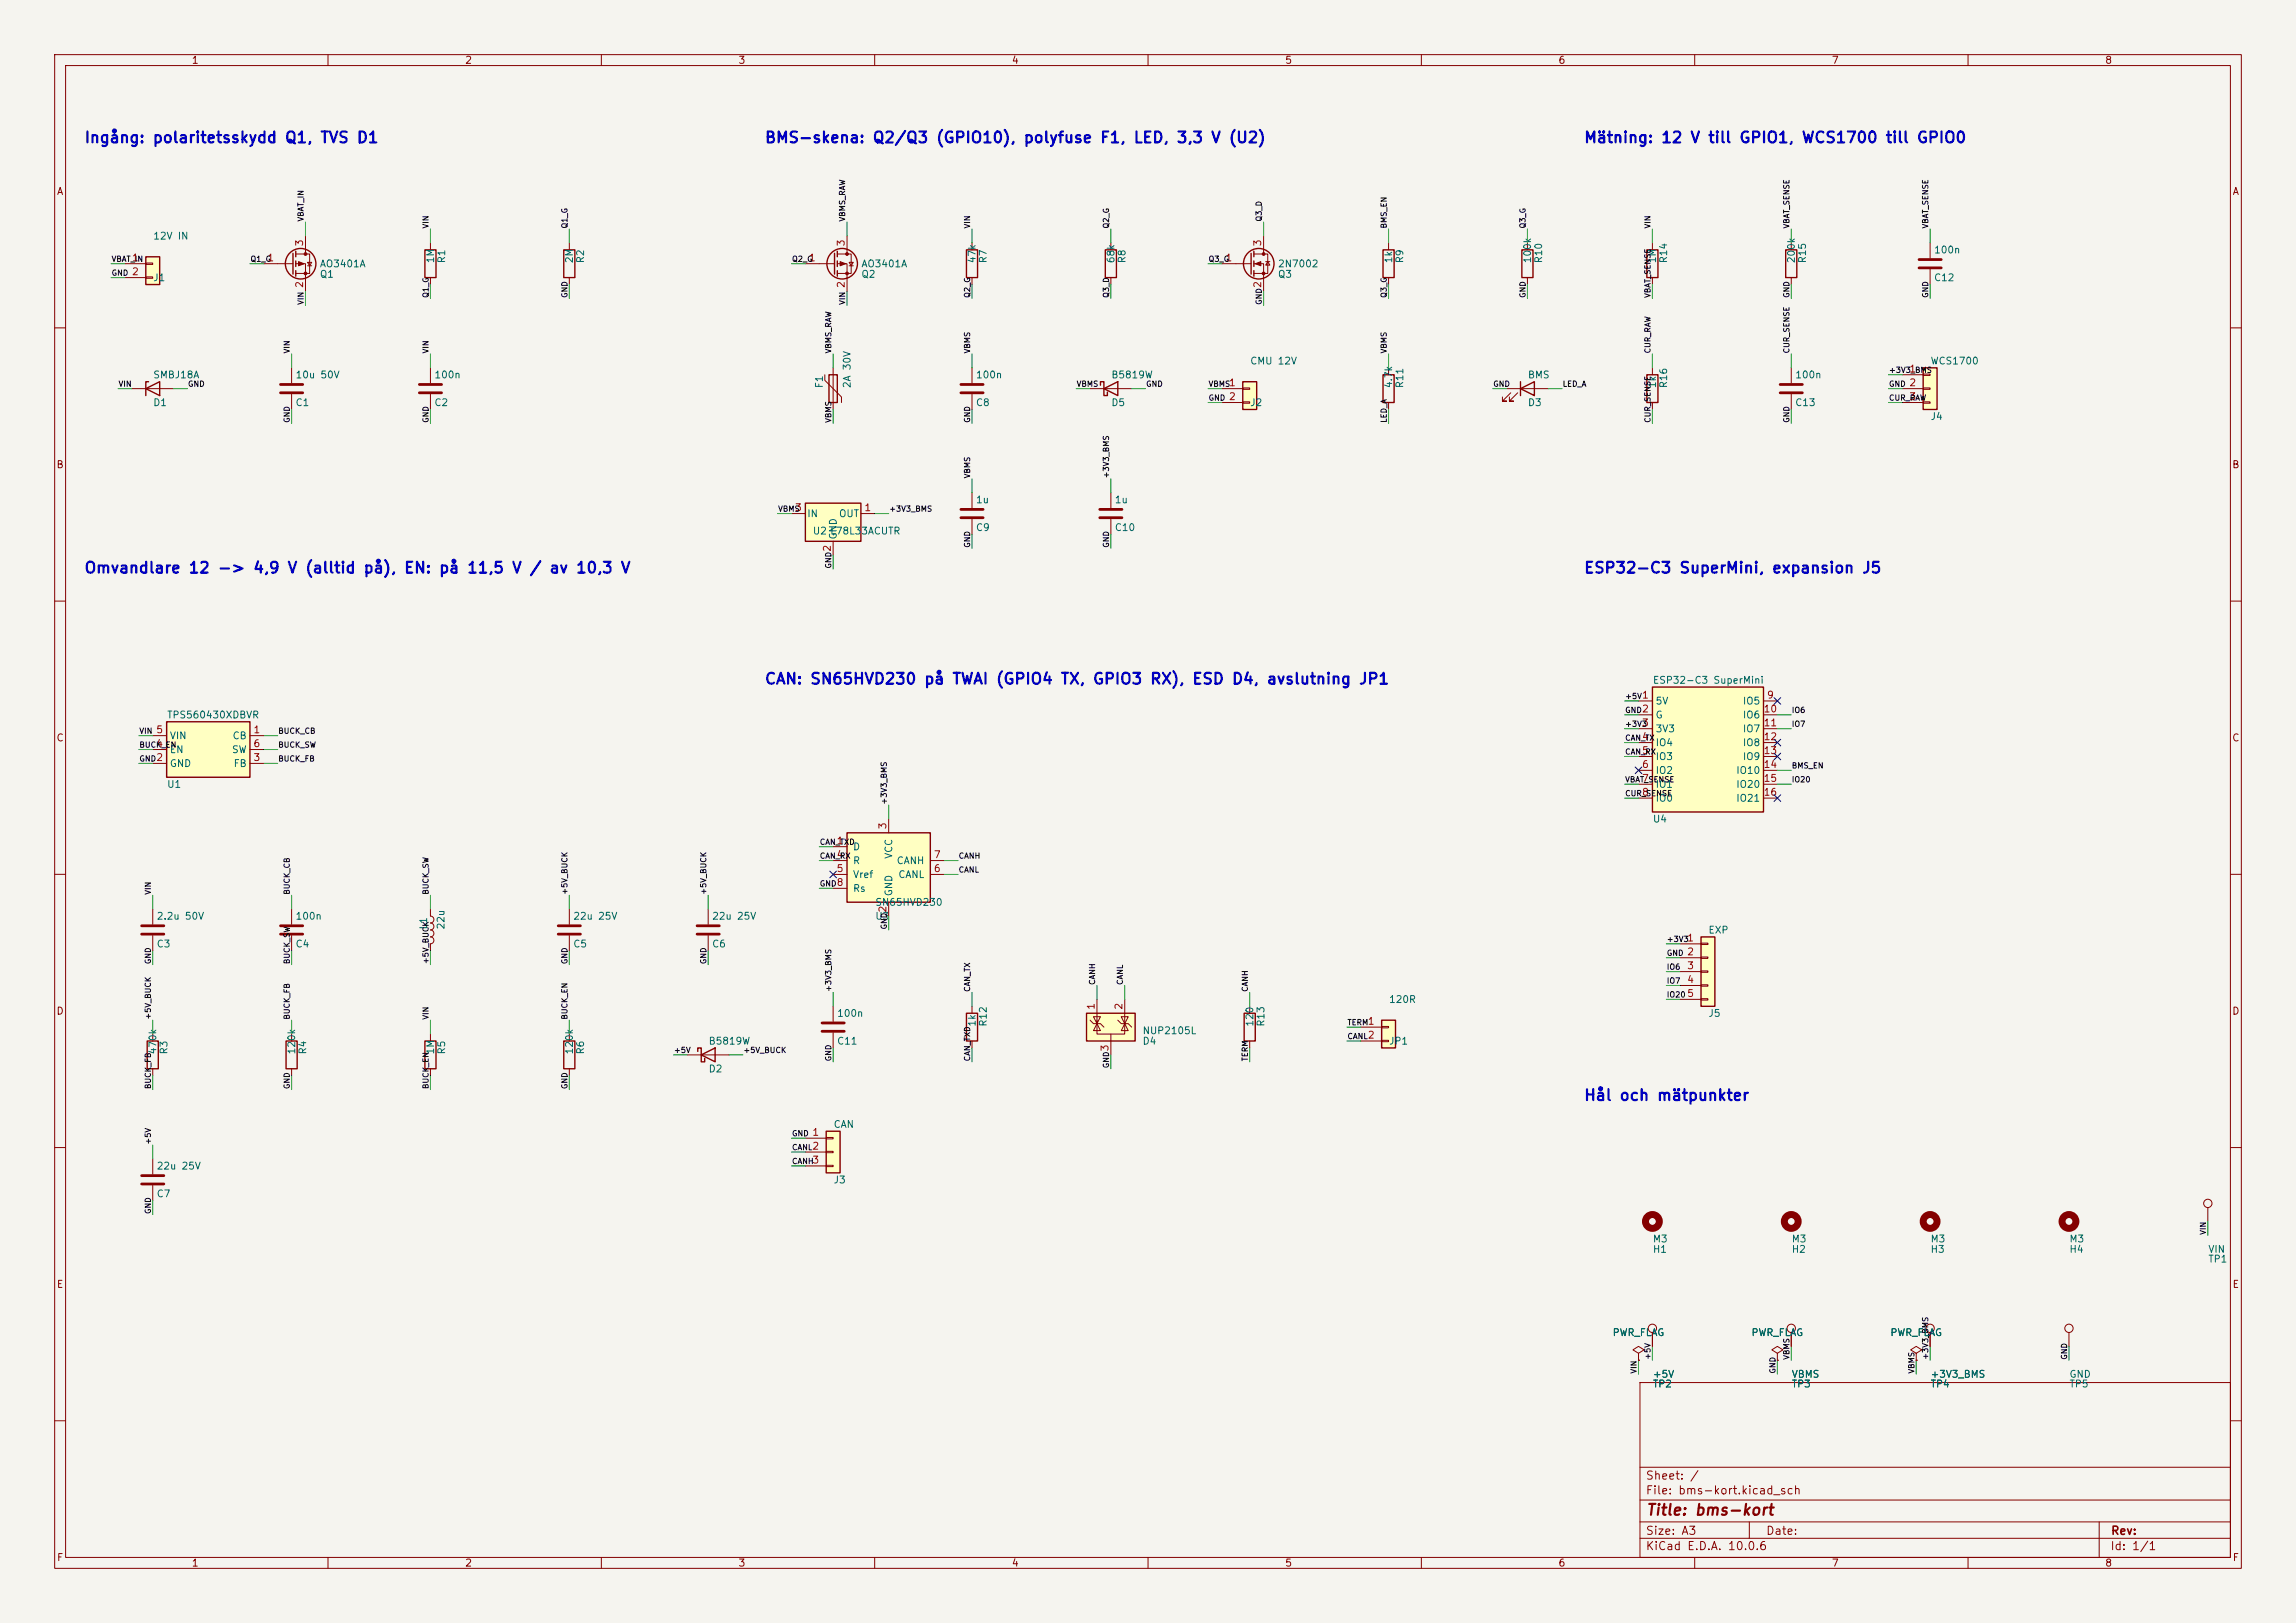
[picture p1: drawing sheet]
<svg xmlns="http://www.w3.org/2000/svg" width="420mm" height="297mm" viewBox="0 0 420 297" stroke-linecap="round" stroke-linejoin="round" font-family="sans-serif">
<defs><g id="words">
<g font-size="2" fill="#0000c2">
<text x="15.3" y="26.7">Ingång: polaritetsskydd Q1, TVS D1</text>
<text x="139.8" y="26.7">BMS-skena: Q2/Q3 (GPIO10), polyfuse F1, LED, 3,3 V (U2)</text>
<text x="289.6" y="26.7">Mätning: 12 V till GPIO1, WCS1700 till GPIO0</text>
<text x="15.3" y="105.4">Omvandlare 12 -&gt; 4,9 V (alltid på), EN: på 11,5 V / av 10,3 V</text>
<text x="289.6" y="105.4">ESP32-C3 SuperMini, expansion J5</text>
<text x="139.8" y="125.7">CAN: SN65HVD230 på TWAI (GPIO4 TX, GPIO3 RX), ESD D4, avslutning JP1</text>
<text x="289.6" y="201.9">Hål och mätpunkter</text>
</g>
<text font-size="2" fill="#840000" x="301" y="277.8">Title: bms-kort</text>
<g font-size="1.5" fill="#840000">
<text x="300.9" y="273.8">File: bms-kort.kicad_sch</text>
<text x="300.9" y="271.1">Sheet: /</text>
<text x="300.9" y="281.2">Size: A3</text>
<text x="322.9" y="281.2">Date:</text>
<text x="386" y="281.2">Rev:</text>
<text x="300.9" y="284">KiCad E.D.A. 10.0.6</text>
<text x="385.9" y="284">Id: 1/1</text>
</g>
<g font-size="1.3" fill="#840000">
<text x="35" y="12">1</text>
<text x="85" y="12">2</text>
<text x="135" y="12">3</text>
<text x="185" y="12">4</text>
<text x="235" y="12">5</text>
<text x="285" y="12">6</text>
<text x="335" y="12">7</text>
<text x="385" y="12">8</text>
<text x="10.3" y="36">A</text>
<text x="408.3" y="36">A</text>
<text x="10.2" y="86">B</text>
<text x="408.2" y="86">B</text>
<text x="10.2" y="136">C</text>
<text x="408.2" y="136">C</text>
<text x="10.2" y="186">D</text>
<text x="408.2" y="186">D</text>
<text x="10.3" y="236">E</text>
<text x="408.3" y="236">E</text>
<text x="10.3" y="286">F</text>
<text x="35" y="287">1</text>
<text x="85" y="287">2</text>
<text x="135" y="287">3</text>
<text x="185" y="287">4</text>
<text x="235" y="287">5</text>
<text x="285" y="287">6</text>
<text x="335" y="287">7</text>
<text x="385" y="287">8</text>
<text x="408.3" y="286">F</text>
</g>
<g font-size="1.3" fill="#006464">
<text x="27.9" y="44.1">12V IN</text>
<text x="353.7" y="46.7">100n</text>
<text x="27.9" y="51.8">J1</text>
<text x="58.4" y="51.1">Q1</text>
<text x="58.4" y="49.2">AO3401A</text>
<text x="79.7" y="48.3" transform="rotate(-90 79.7 48.3)">1M</text>
<text x="81.7" y="48.3" transform="rotate(-90 81.7 48.3)">R1</text>
<text x="105.1" y="48.3" transform="rotate(-90 105.1 48.3)">2M</text>
<text x="107.1" y="48.3" transform="rotate(-90 107.1 48.3)">R2</text>
<text x="157.5" y="51.1">Q2</text>
<text x="157.5" y="49.2">AO3401A</text>
<text x="178.8" y="48.3" transform="rotate(-90 178.8 48.3)">47k</text>
<text x="180.8" y="48.3" transform="rotate(-90 180.8 48.3)">R7</text>
<text x="204.2" y="48.3" transform="rotate(-90 204.2 48.3)">68k</text>
<text x="206.2" y="48.3" transform="rotate(-90 206.2 48.3)">R8</text>
<text x="233.7" y="51.1">Q3</text>
<text x="233.7" y="49.2">2N7002</text>
<text x="255" y="48.3" transform="rotate(-90 255 48.3)">1k</text>
<text x="257" y="48.3" transform="rotate(-90 257 48.3)">R9</text>
<text x="280.4" y="48.3" transform="rotate(-90 280.4 48.3)">100k</text>
<text x="282.4" y="48.3" transform="rotate(-90 282.4 48.3)">R10</text>
<text x="303.2" y="48.3" transform="rotate(-90 303.2 48.3)">1M</text>
<text x="305.3" y="48.3" transform="rotate(-90 305.3 48.3)">R14</text>
<text x="328.6" y="48.3" transform="rotate(-90 328.6 48.3)">200k</text>
<text x="330.7" y="48.3" transform="rotate(-90 330.7 48.3)">R15</text>
<text x="353.7" y="51.8">C12</text>
<text x="27.9" y="69.5">SMBJ18A</text>
<text x="54" y="69.5">10u 50V</text>
<text x="79.4" y="69.5">100n</text>
<text x="150.8" y="71.1" transform="rotate(-90 150.8 71.1)">F1</text>
<text x="155.9" y="71.1" transform="rotate(-90 155.9 71.1)">2A 30V</text>
<text x="178.4" y="69.5">100n</text>
<text x="203.2" y="69.5">B5819W</text>
<text x="228.6" y="67">CMU 12V</text>
<text x="255" y="71.1" transform="rotate(-90 255 71.1)">4.7k</text>
<text x="257" y="71.1" transform="rotate(-90 257 71.1)">R11</text>
<text x="279.4" y="69.5">BMS</text>
<text x="303.2" y="71.1" transform="rotate(-90 303.2 71.1)">1k</text>
<text x="305.3" y="71.1" transform="rotate(-90 305.3 71.1)">R16</text>
<text x="328.3" y="69.5">100n</text>
<text x="353" y="67">WCS1700</text>
<text x="27.9" y="74.6">D1</text>
<text x="54" y="74.6">C1</text>
<text x="79.4" y="74.6">C2</text>
<text x="178.4" y="74.6">C8</text>
<text x="203.2" y="74.6">D5</text>
<text x="228.6" y="74.6">J2</text>
<text x="279.4" y="74.6">D3</text>
<text x="328.3" y="74.6">C13</text>
<text x="353" y="77.2">J4</text>
<text x="147.5" y="94.9">IN</text>
<text x="153.4" y="94.9">OUT</text>
<text x="178.4" y="92.4">1u</text>
<text x="203.8" y="92.4">1u</text>
<text x="148.6" y="98.1">U2 L78L33ACUTR</text>
<text x="153.4" y="98.8" transform="rotate(-90 153.4 98.8)">GND</text>
<text x="178.4" y="97.5">C9</text>
<text x="203.8" y="97.5">C10</text>
<text x="302.2" y="125.4">ESP32-C3 SuperMini</text>
<text x="30.5" y="131.8">TPS560430XDBVR</text>
<text x="302.7" y="129.2">5V</text>
<text x="302.7" y="131.8">G</text>
<text x="318.7" y="129.2">IO5</text>
<text x="318.7" y="131.8">IO6</text>
<text x="31" y="135.6">VIN</text>
<text x="42.4" y="135.6">CB</text>
<text x="302.7" y="134.3">3V3</text>
<text x="302.7" y="136.9">IO4</text>
<text x="318.7" y="134.3">IO7</text>
<text x="318.7" y="136.9">IO8</text>
<text x="31" y="140.7">GND</text>
<text x="31" y="138.1">EN</text>
<text x="42.3" y="138.1">SW</text>
<text x="42.6" y="140.7">FB</text>
<text x="302.7" y="139.4">IO3</text>
<text x="302.7" y="141.9">IO2</text>
<text x="317.5" y="141.9">IO10</text>
<text x="318.7" y="139.4">IO9</text>
<text x="30.5" y="144.5">U1</text>
<text x="302.7" y="144.5">IO1</text>
<text x="302.7" y="147">IO0</text>
<text x="317.5" y="144.5">IO20</text>
<text x="317.5" y="147">IO21</text>
<text x="155.9" y="155.9">D</text>
<text x="302.2" y="150.8">U4</text>
<text x="155.9" y="158.4">R</text>
<text x="155.9" y="161">Vref</text>
<text x="163.5" y="157.3" transform="rotate(-90 163.5 157.3)">VCC</text>
<text x="163.9" y="158.4">CANH</text>
<text x="164.2" y="161">CANL</text>
<text x="155.9" y="163.5">Rs</text>
<text x="160" y="166.1">SN65HVD230</text>
<text x="163.5" y="164.1" transform="rotate(-90 163.5 164.1)">GND</text>
<text x="28.6" y="173.7">C3</text>
<text x="28.6" y="168.6">2.2u 50V</text>
<text x="54" y="173.7">C4</text>
<text x="54" y="168.6">100n</text>
<text x="78.4" y="170.2" transform="rotate(-90 78.4 170.2)">L1</text>
<text x="81.6" y="170.2" transform="rotate(-90 81.6 170.2)">22u</text>
<text x="104.8" y="173.7">C5</text>
<text x="104.8" y="168.6">22u 25V</text>
<text x="130.2" y="173.7">C6</text>
<text x="130.2" y="168.6">22u 25V</text>
<text x="160" y="168.6">U3</text>
<text x="312.4" y="171.1">EXP</text>
<text x="254" y="183.8">120R</text>
<text x="129.5" y="191.5">B5819W</text>
<text x="153" y="191.5">C11</text>
<text x="153" y="186.4">100n</text>
<text x="178.8" y="188" transform="rotate(-90 178.8 188)">1k</text>
<text x="180.8" y="188" transform="rotate(-90 180.8 188)">R12</text>
<text x="208.9" y="191.5">D4</text>
<text x="208.9" y="189.6">NUP2105L</text>
<text x="229.6" y="188" transform="rotate(-90 229.6 188)">120</text>
<text x="231.6" y="188" transform="rotate(-90 231.6 188)">R13</text>
<text x="254" y="191.5">JP1</text>
<text x="312.4" y="186.4">J5</text>
<text x="28.9" y="193.1" transform="rotate(-90 28.9 193.1)">470k</text>
<text x="30.9" y="193.1" transform="rotate(-90 30.9 193.1)">R3</text>
<text x="54.3" y="193.1" transform="rotate(-90 54.3 193.1)">120k</text>
<text x="56.3" y="193.1" transform="rotate(-90 56.3 193.1)">R4</text>
<text x="79.7" y="193.1" transform="rotate(-90 79.7 193.1)">1M</text>
<text x="81.7" y="193.1" transform="rotate(-90 81.7 193.1)">R5</text>
<text x="105.1" y="193.1" transform="rotate(-90 105.1 193.1)">120k</text>
<text x="107.1" y="193.1" transform="rotate(-90 107.1 193.1)">R6</text>
<text x="129.5" y="196.5">D2</text>
<text x="152.4" y="206.7">CAN</text>
<text x="28.6" y="214.3">22u 25V</text>
<text x="28.6" y="219.4">C7</text>
<text x="152.4" y="216.9">J3</text>
<text x="302.2" y="227.7">M3</text>
<text x="327.6" y="227.7">M3</text>
<text x="353" y="227.7">M3</text>
<text x="378.4" y="227.7">M3</text>
<text x="302.2" y="229.6">H1</text>
<text x="327.6" y="229.6">H2</text>
<text x="353" y="229.6">H3</text>
<text x="378.4" y="229.6">H4</text>
<text x="403.8" y="231.3">TP1</text>
<text x="403.8" y="229.6">VIN</text>
<text x="294.9" y="244.8">PWR_FLAG</text>
<text x="320.3" y="244.8">PWR_FLAG</text>
<text x="345.7" y="244.8">PWR_FLAG</text>
<text x="302.2" y="254.2">TP2</text>
<text x="302.2" y="252.4">+5V</text>
<text x="327.6" y="254.2">TP3</text>
<text x="327.6" y="252.4">VBMS</text>
<text x="353" y="254.2">TP4</text>
<text x="353" y="252.4">+3V3_BMS</text>
<text x="378.4" y="254.2">TP5</text>
<text x="378.4" y="252.4">GND</text>
</g>
<g font-size="1.3" fill="#a90000">
<text x="55.7" y="45.2" transform="rotate(-90 55.7 45.2)">3</text>
<text x="154.8" y="45.2" transform="rotate(-90 154.8 45.2)">3</text>
<text x="231" y="45.2" transform="rotate(-90 231 45.2)">3</text>
<text x="24" y="48.1">1</text>
<text x="24" y="50.7">2</text>
<text x="48.8" y="48.1">1</text>
<text x="55.7" y="52.8" transform="rotate(-90 55.7 52.8)">2</text>
<text x="147.9" y="48.1">1</text>
<text x="154.8" y="52.8" transform="rotate(-90 154.8 52.8)">2</text>
<text x="224.1" y="48.1">1</text>
<text x="231" y="52.8" transform="rotate(-90 231 52.8)">2</text>
<text x="224.7" y="71">1</text>
<text x="349.2" y="68.4">1</text>
<text x="349.2" y="71">2</text>
<text x="224.7" y="73.5">2</text>
<text x="349.2" y="73.5">3</text>
<text x="145.3" y="93.8">3</text>
<text x="158" y="93.8">1</text>
<text x="152.3" y="101.1" transform="rotate(-90 152.3 101.1)">2</text>
<text x="300.3" y="128.1">1</text>
<text x="300.3" y="130.7">2</text>
<text x="322.5" y="130.7">10</text>
<text x="323.1" y="128.1">9</text>
<text x="28.5" y="137">4</text>
<text x="28.5" y="134.5">5</text>
<text x="46.3" y="134.5">1</text>
<text x="46.3" y="137">6</text>
<text x="300.3" y="133.2">3</text>
<text x="300.3" y="135.8">4</text>
<text x="322.5" y="133.2">11</text>
<text x="322.5" y="135.8">12</text>
<text x="28.5" y="139.6">2</text>
<text x="46.3" y="139.6">3</text>
<text x="300.3" y="138.3">5</text>
<text x="300.3" y="140.8">6</text>
<text x="300.3" y="143.4">7</text>
<text x="322.5" y="138.3">13</text>
<text x="322.5" y="140.8">14</text>
<text x="322.5" y="143.4">15</text>
<text x="300.3" y="145.9">8</text>
<text x="322.5" y="145.9">16</text>
<text x="152.9" y="154.8">1</text>
<text x="162.4" y="151.9" transform="rotate(-90 162.4 151.9)">3</text>
<text x="152.9" y="157.3">4</text>
<text x="152.9" y="159.9">5</text>
<text x="170.7" y="159.9">6</text>
<text x="170.7" y="157.3">7</text>
<text x="152.9" y="162.4">8</text>
<text x="162.4" y="167.1" transform="rotate(-90 162.4 167.1)">2</text>
<text x="308.5" y="172.6">1</text>
<text x="308.5" y="175.1">2</text>
<text x="308.5" y="177.7">3</text>
<text x="200.5" y="184.9" transform="rotate(-90 200.5 184.9)">1</text>
<text x="205.6" y="184.9" transform="rotate(-90 205.6 184.9)">2</text>
<text x="308.5" y="180.2">4</text>
<text x="308.5" y="182.7">5</text>
<text x="250.1" y="187.8">1</text>
<text x="250.1" y="190.4">2</text>
<text x="203.1" y="192.5" transform="rotate(-90 203.1 192.5)">3</text>
<text x="148.5" y="208.1">1</text>
<text x="148.5" y="210.7">2</text>
<text x="148.5" y="213.2">3</text>
</g>
<g font-size="1" fill="#0f0f0f">
<text x="55.8" y="40.6" transform="rotate(-90 55.8 40.6)">VBAT_IN</text>
<text x="78.6" y="41.9" transform="rotate(-90 78.6 41.9)">VIN</text>
<text x="104" y="41.9" transform="rotate(-90 104 41.9)">Q1_G</text>
<text x="154.8" y="40.6" transform="rotate(-90 154.8 40.6)">VBMS_RAW</text>
<text x="177.7" y="41.9" transform="rotate(-90 177.7 41.9)">VIN</text>
<text x="203.1" y="41.9" transform="rotate(-90 203.1 41.9)">Q2_G</text>
<text x="231" y="40.6" transform="rotate(-90 231 40.6)">Q3_D</text>
<text x="253.9" y="41.9" transform="rotate(-90 253.9 41.9)">BMS_EN</text>
<text x="279.3" y="41.9" transform="rotate(-90 279.3 41.9)">Q3_G</text>
<text x="302.2" y="41.9" transform="rotate(-90 302.2 41.9)">VIN</text>
<text x="327.6" y="41.9" transform="rotate(-90 327.6 41.9)">VBAT_SENSE</text>
<text x="353" y="41.9" transform="rotate(-90 353 41.9)">VBAT_SENSE</text>
<text x="20.3" y="50.7">GND</text>
<text x="20.3" y="48.2">VBAT_IN</text>
<text x="45.7" y="48.2">Q1_G</text>
<text x="144.8" y="48.2">Q2_G</text>
<text x="221" y="48.2">Q3_G</text>
<text x="55.8" y="55.9" transform="rotate(-90 55.8 55.9)">VIN</text>
<text x="78.6" y="54.6" transform="rotate(-90 78.6 54.6)">Q1_G</text>
<text x="104" y="54.6" transform="rotate(-90 104 54.6)">GND</text>
<text x="154.8" y="55.9" transform="rotate(-90 154.8 55.9)">VIN</text>
<text x="177.7" y="54.6" transform="rotate(-90 177.7 54.6)">Q2_G</text>
<text x="203.1" y="54.6" transform="rotate(-90 203.1 54.6)">Q3_D</text>
<text x="231" y="55.9" transform="rotate(-90 231 55.9)">GND</text>
<text x="253.9" y="54.6" transform="rotate(-90 253.9 54.6)">Q3_G</text>
<text x="279.3" y="54.6" transform="rotate(-90 279.3 54.6)">GND</text>
<text x="302.2" y="54.6" transform="rotate(-90 302.2 54.6)">VBAT_SENSE</text>
<text x="327.6" y="54.6" transform="rotate(-90 327.6 54.6)">GND</text>
<text x="353" y="54.6" transform="rotate(-90 353 54.6)">GND</text>
<text x="53.2" y="64.8" transform="rotate(-90 53.2 64.8)">VIN</text>
<text x="78.6" y="64.8" transform="rotate(-90 78.6 64.8)">VIN</text>
<text x="152.3" y="64.8" transform="rotate(-90 152.3 64.8)">VBMS_RAW</text>
<text x="177.7" y="64.8" transform="rotate(-90 177.7 64.8)">VBMS</text>
<text x="253.9" y="64.8" transform="rotate(-90 253.9 64.8)">VBMS</text>
<text x="302.2" y="64.8" transform="rotate(-90 302.2 64.8)">CUR_RAW</text>
<text x="327.6" y="64.8" transform="rotate(-90 327.6 64.8)">CUR_SENSE</text>
<text x="21.6" y="71">VIN</text>
<text x="34.3" y="71">GND</text>
<text x="196.9" y="71">VBMS</text>
<text x="209.6" y="71">GND</text>
<text x="221" y="71">VBMS</text>
<text x="273.1" y="71">GND</text>
<text x="285.8" y="71">LED_A</text>
<text x="345.4" y="68.5">+3V3_BMS</text>
<text x="345.4" y="71">GND</text>
<text x="53.2" y="77.5" transform="rotate(-90 53.2 77.5)">GND</text>
<text x="78.6" y="77.5" transform="rotate(-90 78.6 77.5)">GND</text>
<text x="152.3" y="77.5" transform="rotate(-90 152.3 77.5)">VBMS</text>
<text x="177.7" y="77.5" transform="rotate(-90 177.7 77.5)">GND</text>
<text x="221" y="73.6">GND</text>
<text x="253.9" y="77.5" transform="rotate(-90 253.9 77.5)">LED_A</text>
<text x="302.2" y="77.5" transform="rotate(-90 302.2 77.5)">CUR_SENSE</text>
<text x="327.6" y="77.5" transform="rotate(-90 327.6 77.5)">GND</text>
<text x="345.4" y="73.6">CUR_RAW</text>
<text x="177.7" y="87.6" transform="rotate(-90 177.7 87.6)">VBMS</text>
<text x="203.1" y="87.6" transform="rotate(-90 203.1 87.6)">+3V3_BMS</text>
<text x="142.2" y="93.9">VBMS</text>
<text x="162.6" y="93.9">+3V3_BMS</text>
<text x="177.7" y="100.3" transform="rotate(-90 177.7 100.3)">GND</text>
<text x="203.1" y="100.3" transform="rotate(-90 203.1 100.3)">GND</text>
<text x="152.3" y="104.1" transform="rotate(-90 152.3 104.1)">GND</text>
<text x="297.2" y="128.2">+5V</text>
<text x="297.2" y="130.7">GND</text>
<text x="327.7" y="130.7">IO6</text>
<text x="25.4" y="137.1">BUCK_EN</text>
<text x="25.4" y="134.5">VIN</text>
<text x="50.8" y="134.5">BUCK_CB</text>
<text x="50.8" y="137.1">BUCK_SW</text>
<text x="297.2" y="133.2">+3V3</text>
<text x="297.2" y="135.8">CAN_TX</text>
<text x="327.7" y="133.2">IO7</text>
<text x="25.4" y="139.6">GND</text>
<text x="50.8" y="139.6">BUCK_FB</text>
<text x="297.2" y="138.3">CAN_RX</text>
<text x="297.2" y="143.4">VBAT_SENSE</text>
<text x="327.7" y="140.9">BMS_EN</text>
<text x="327.7" y="143.4">IO20</text>
<text x="162.5" y="147.3" transform="rotate(-90 162.5 147.3)">+3V3_BMS</text>
<text x="297.2" y="145.9">CUR_SENSE</text>
<text x="149.9" y="154.8">CAN_TXD</text>
<text x="149.9" y="157.4">CAN_RX</text>
<text x="175.3" y="159.9">CANL</text>
<text x="175.3" y="157.4">CANH</text>
<text x="27.8" y="163.8" transform="rotate(-90 27.8 163.8)">VIN</text>
<text x="53.2" y="163.8" transform="rotate(-90 53.2 163.8)">BUCK_CB</text>
<text x="78.6" y="163.8" transform="rotate(-90 78.6 163.8)">BUCK_SW</text>
<text x="104" y="163.8" transform="rotate(-90 104 163.8)">+5V_BUCK</text>
<text x="129.4" y="163.8" transform="rotate(-90 129.4 163.8)">+5V_BUCK</text>
<text x="149.9" y="162.5">GND</text>
<text x="162.5" y="170.2" transform="rotate(-90 162.5 170.2)">GND</text>
<text x="304.8" y="172.6">+3V3</text>
<text x="27.8" y="176.5" transform="rotate(-90 27.8 176.5)">GND</text>
<text x="53.2" y="176.5" transform="rotate(-90 53.2 176.5)">BUCK_SW</text>
<text x="78.6" y="176.5" transform="rotate(-90 78.6 176.5)">+5V_BUCK</text>
<text x="104" y="176.5" transform="rotate(-90 104 176.5)">GND</text>
<text x="129.4" y="176.5" transform="rotate(-90 129.4 176.5)">GND</text>
<text x="304.8" y="175.2">GND</text>
<text x="304.8" y="177.7">IO6</text>
<text x="152.3" y="181.6" transform="rotate(-90 152.3 181.6)">+3V3_BMS</text>
<text x="177.7" y="181.6" transform="rotate(-90 177.7 181.6)">CAN_TX</text>
<text x="200.6" y="180.3" transform="rotate(-90 200.6 180.3)">CANH</text>
<text x="205.6" y="180.3" transform="rotate(-90 205.6 180.3)">CANL</text>
<text x="228.5" y="181.6" transform="rotate(-90 228.5 181.6)">CANH</text>
<text x="304.8" y="182.8">IO20</text>
<text x="304.8" y="180.2">IO7</text>
<text x="27.8" y="186.7" transform="rotate(-90 27.8 186.7)">+5V_BUCK</text>
<text x="53.2" y="186.7" transform="rotate(-90 53.2 186.7)">BUCK_FB</text>
<text x="78.6" y="186.7" transform="rotate(-90 78.6 186.7)">VIN</text>
<text x="104" y="186.7" transform="rotate(-90 104 186.7)">BUCK_EN</text>
<text x="246.4" y="187.9">TERM</text>
<text x="246.4" y="190.4">CANL</text>
<text x="123.2" y="192.9">+5V</text>
<text x="135.9" y="192.9">+5V_BUCK</text>
<text x="152.3" y="194.3" transform="rotate(-90 152.3 194.3)">GND</text>
<text x="177.7" y="194.3" transform="rotate(-90 177.7 194.3)">CAN_TXD</text>
<text x="203.1" y="195.6" transform="rotate(-90 203.1 195.6)">GND</text>
<text x="228.5" y="194.3" transform="rotate(-90 228.5 194.3)">TERM</text>
<text x="27.8" y="199.4" transform="rotate(-90 27.8 199.4)">BUCK_FB</text>
<text x="53.2" y="199.4" transform="rotate(-90 53.2 199.4)">GND</text>
<text x="78.6" y="199.4" transform="rotate(-90 78.6 199.4)">BUCK_EN</text>
<text x="104" y="199.4" transform="rotate(-90 104 199.4)">GND</text>
<text x="27.8" y="209.5" transform="rotate(-90 27.8 209.5)">+5V</text>
<text x="144.8" y="208.2">GND</text>
<text x="144.8" y="213.3">CANH</text>
<text x="144.8" y="210.7">CANL</text>
<text x="27.8" y="222.2" transform="rotate(-90 27.8 222.2)">GND</text>
<text x="403.8" y="226.1" transform="rotate(-90 403.8 226.1)">VIN</text>
<text x="299.6" y="251.5" transform="rotate(-90 299.6 251.5)">VIN</text>
<text x="302.2" y="248.9" transform="rotate(-90 302.2 248.9)">+5V</text>
<text x="325" y="251.5" transform="rotate(-90 325 251.5)">GND</text>
<text x="327.6" y="248.9" transform="rotate(-90 327.6 248.9)">VBMS</text>
<text x="350.4" y="251.5" transform="rotate(-90 350.4 251.5)">VBMS</text>
<text x="353" y="248.9" transform="rotate(-90 353 248.9)">+3V3_BMS</text>
<text x="378.4" y="248.9" transform="rotate(-90 378.4 248.9)">GND</text>
</g>
</g></defs>
<path d="M0 0h420v297h-420z" fill="#f5f4ef" stroke="#f5f4ef" stroke-width=".18"/>
<g fill="none" stroke="#840000" stroke-width=".18">
<path d="M10 10h400v277h-400zM12 12h396v273h-396zM60 10v2M110 10v2M160 10v2M210 10v2M260 10v2M310 10v2M360 10v2M10 60h2M408 60h2M10 110h2"/>
<path d="M408 110h2M10 160h2M408 160h2M10 210h2M27.9 212.1v2.8M27.9 216.9v2.8M408 210h2M300 253h108v32h-108zM10 260h2M300 278.5h108M300 274.5h108M300 268.5h108"/>
<path d="M320 278.5v3M384 278.5v6.5M408 260h2M60 285v2M110 285v2M160 285v2M210 285v2M260 285v2M300 281.5h108M310 285v2M360 285v2"/>
</g>
<path d="M25.9 215.1h4.1M25.9 216.7h4.1" fill="none" stroke="#840000" stroke-width=".51"/>
<path d="M151.1 207h2.6v7.6h-2.6z" fill="#ffffc2"/>
<path d="M201.3 70.5v-.6h.6v2.5h.7v-.6M201.9 71.1l2.6-1.2v2.5zM301.2 68.6h2.1v5.1h-2.1zM77.7 190.5h2.1v5.1h-2.1zM151.1 207h2.6v7.6h-2.6z" fill="none" stroke="#840000" stroke-width=".25"/>
<path d="M199.4 71.1h7.6M302.3 67.3v1.3M302.3 73.7v1.2M78.7 189.2v1.3M78.7 195.6v1.3M147.3 208.3h3.8M147.3 210.8h3.8M147.3 213.4h3.8M151.1 208.2h1.3v.2h-1.3zM151.1 210.7h1.3v.2h-1.3zM151.1 213.2h1.3v.3h-1.3z" fill="none" stroke="#840000" stroke-width=".18"/>
<path d="M302.3 125.7h20.3v22.9h-20.3z" fill="#ffffc2"/>
<path d="M176.8 45.7h2v5.1h-2zM302.3 125.7h20.3v22.9h-20.3z" fill="none" stroke="#840000" stroke-width=".25"/>
<g fill="none" stroke="#840000" stroke-width=".18">
<path d="M177.8 44.5v1.2M177.8 50.8v1.3M203.2 90.2v2.8M203.2 95v2.8M299.7 128.3h2.6M299.7 130.8h2.6M299.7 133.4h2.6M299.7 135.9h2.6M299.7 138.4h2.6M322.6 128.3h2.5M322.6 130.8h2.5M322.6 133.4h2.5"/>
<path d="M322.6 135.9h2.5M322.6 138.4h2.5M299.7 141h2.6M299.7 143.5h2.6M299.7 146.1h2.6M322.6 141h2.5M322.6 143.5h2.5M322.6 146.1h2.5"/>
</g>
<path d="M201.2 93.2h4M201.2 94.7h4" fill="none" stroke="#840000" stroke-width=".51"/>
<path d="M311.1 171.5h2.6v12.7h-2.6z" fill="#ffffc2"/>
<path d="M311.1 171.5h2.6v12.7h-2.6z" fill="none" stroke="#840000" stroke-width=".25"/>
<g fill="none" stroke="#840000" stroke-width=".18">
<path d="M307.3 172.7h3.8M307.3 175.3h3.8M307.3 177.8h3.8M311.1 172.6h1.3v.2h-1.3zM311.1 175.1h1.3v.3h-1.3zM311.1 177.7h1.3v.2h-1.3zM307.3 180.3h3.8M307.3 182.9h3.8M311.1 180.2h1.3v.3h-1.3zM311.1 182.8h1.3v.2h-1.3zM327.7 243.8v2.6M378.5 243.8v2.6"/>
<circle cx="327.7" cy="243.1" r=".76"/>
<circle cx="378.5" cy="243.1" r=".76"/>
</g>
<path d="M252.7 186.7h2.6v5.1h-2.6z" fill="#ffffc2"/>
<g fill="none" stroke="#840000" stroke-width=".25">
<path d="M77.7 45.7h2.1v5.1h-2.1zM103.1 45.7h2.1v5.1h-2.1zM202.2 45.7h2v5.1h-2zM228.9 46.4v3.8M229.4 46v1M229.4 47.8v1M229.4 49.5v1M253 45.7h2v5.1h-2zM151.6 68.6h1.6v5.1h-1.6zM253 68.6h2v5.1h-2zM26.9 190.5h2.1v5.1h-2.1zM52.3 190.5h2.1v5.1h-2.1z"/>
<path d="M127.6 192.4v-.6h.7v2.5h.6v-.6M128.3 193l2.5-1.2v2.5zM176.8 185.4h2v5.1h-2zM252.7 186.7h2.6v5.1h-2.6z"/>
<circle cx="230.3" cy="48.3" r="2.79"/>
</g>
<g fill="none" stroke="#840000" stroke-width=".18">
<path d="M78.7 44.5v1.2M78.7 50.8v1.3M104.1 44.5v1.2M104.1 50.8v1.3M203.2 44.5v1.2M203.2 50.8v1.3M223.5 48.3h5.4M229.4 46.5h2.5v3.5h-2.5M229.4 48.3h1.7v5M231.1 43.2v3.3M231.5 47.9h.8M231.9 47.9l.4 .6h-.8z"/>
<path d="M254 44.5v1.2M254 50.8v1.3M353.1 44.5v2.7M353.1 49.3v2.8M150.9 68.6v1l3 3v1.1M152.4 67.3v7.6M177.8 67.3v2.8M177.8 72.1v2.8M254 67.3v1.3M254 73.7v1.2M177.8 90.2v2.8M177.8 95v2.8"/>
<path d="M27.9 166.4v2.8M27.9 171.2v2.8M53.3 166.4v2.8M53.3 171.2v2.8M27.9 189.2v1.3M27.9 195.6v1.3M53.3 189.2v1.3M53.3 195.6v1.3M125.7 193h7.6M152.4 184.2v2.7M152.4 189v2.8M177.8 184.2v1.2"/>
<path d="M177.8 190.5v1.3M248.9 188h3.8M248.9 190.5h3.8M252.7 187.8h1.3v.3h-1.3zM252.7 190.4h1.3v.2h-1.3zM403.9 221v2.5M299.7 247.6l1-.6-1-.6-1 .6 1 .6v1.3M299.7 248.9h.1M302.3 243.8v2.6"/>
<circle cx="403.9" cy="220.2" r=".76"/>
<circle cx="302.3" cy="243.1" r=".76"/>
</g>
<path d="M351 47.5h4.1M351 49h4.1M175.8 70.4h4M175.8 71.9h4M175.8 93.2h4M175.8 94.7h4M25.9 169.4h4.1M25.9 170.9h4.1M51.3 169.4h4.1M51.3 170.9h4.1M150.4 187.2h4M150.4 188.7h4" fill="none" stroke="#840000" stroke-width=".51"/>
<g fill="#840000" stroke="#840000" stroke-width=".18">
<path d="M229.6 48.3l1-.4v.7z"/>
<circle cx="231.1" cy="46.5" r=".25"/>
<circle cx="231.1" cy="50" r=".25"/>
</g>
<g fill="none" stroke="#840000" stroke-width="1.3">
<circle cx="302.3" cy="223.5" r="1.27"/>
<circle cx="378.5" cy="223.5" r="1.27"/>
</g>
<path d="M147.3 92.1h10.2v7h-10.2z" fill="#ffffc2"/>
<path d="M147.3 92.1h10.2v7h-10.2z" fill="none" stroke="#840000" stroke-width=".25"/>
<g fill="none" stroke="#840000" stroke-width=".18">
<path d="M144.8 94h2.5M152.4 99.1v2.5M157.5 94h2.5M353.1 243.8v2.6"/>
<circle cx="353.1" cy="243.1" r=".76"/>
</g>
<path d="M30.5 132.1h15.2v10.1h-15.2z" fill="#ffffc2"/>
<g fill="none" stroke="#840000" stroke-width=".25">
<path d="M53.6 46.4v3.8M54.1 46v1M54.1 47.8v1M54.1 49.5v1M30.5 132.1h15.2v10.1h-15.2z"/>
<circle cx="55" cy="48.3" r="2.79"/>
</g>
<path d="M48.3 48.3h5.3M54.1 46.5h2.5v3.5h-2.5M54.1 48.3h1.8v5M55.9 43.2v3.3M56.3 48h.7l-.4 .6zM56.3 48.6h.7M27.9 134.6h2.6M27.9 139.7h2.6M27.9 137.2h2.6M45.7 134.6h2.6M45.7 139.7h2.6M45.7 137.2h2.6" fill="none" stroke="#840000" stroke-width=".18"/>
<g fill="#840000" stroke="#840000" stroke-width=".18">
<path d="M54.6 47.9l1 .4-1 .3z"/>
<circle cx="55.9" cy="46.5" r=".25"/>
<circle cx="55.9" cy="50" r=".25"/>
</g>
<path d="M26.7 47h2.5v5.1h-2.5z" fill="#ffffc2"/>
<path d="M26.7 47h2.5v5.1h-2.5zM278.1 71.1l2.6-1.2v2.5zM278.1 69.9v2.5" fill="none" stroke="#840000" stroke-width=".25"/>
<path d="M22.9 48.3h3.8M22.9 50.8h3.8M26.7 48.1h1.2v.3h-1.2zM26.7 50.7h1.2v.2h-1.2zM275.6 71.1h7.6M276.4 71.9l-1.6 1.5h.8h-.8v-.8M277.6 71.9l-1.5 1.5h.8h-.8v-.8M350.5 247.6l1-.6-1-.6-1 .6 1 .6v1.3M350.5 248.9h.1" fill="none" stroke="#840000" stroke-width=".18"/>
<path d="M198.8 185.4h8.8v5.1h-8.8z" fill="#ffffc2"/>
<path d="M198.8 185.4h8.8v5.1h-8.8z" fill="none" stroke="#840000" stroke-width=".25"/>
<path d="M199.4 186.7l.6 .6h1.3l.6 .7M200.7 187.3v1.9h5v-1.9M200.7 187.3l.6 1.3h-1.3zM200.7 186.7v.6l.6-1.2h-1.3l.7 1.2M200.7 182.9v4.4M203.2 189.2v3.8M204.5 186.7l.6 .6h1.3l.6 .7M205.1 186.1h1.3l-.7 1.2zM205.7 187.3l.7 1.3h-1.3zM205.7 182.9v4.4" fill="none" stroke="#840000" stroke-width=".18"/>
<path d="M227.3 69.9h2.6v5h-2.6z" fill="#ffffc2"/>
<path d="M227.3 69.9h2.6v5h-2.6z" fill="none" stroke="#840000" stroke-width=".25"/>
<path d="M223.5 71.1h3.8M223.5 73.7h3.8M227.3 71h1.3v.2h-1.3zM227.3 73.5h1.3v.3h-1.3z" fill="none" stroke="#840000" stroke-width=".18"/>
<path d="M154.9 152.4h15.3v12.7h-15.3z" fill="#ffffc2"/>
<path d="M278.4 45.7h2v5.1h-2zM326.6 45.7h2.1v5.1h-2.1zM154.9 152.4h15.3v12.7h-15.3zM227.6 185.4h2v5.1h-2z" fill="none" stroke="#840000" stroke-width=".25"/>
<g fill="none" stroke="#840000" stroke-width=".18">
<path d="M279.4 44.5v1.2M279.4 50.8v1.3M327.7 44.5v1.2M327.7 50.8v1.3M152.4 154.9h2.5M152.4 157.5h2.5M162.6 149.9v2.5M170.2 157.5h2.5M78.7 166.4v1.2a.63 .63 0 0 1 .7 .7 .63 .63 0 0 1-.7 .6M78.7 168.9a.63 .63 0 0 1 .7 .6 .63 .63 0 0 1-.7 .7 .64 .64 0 0 1 .7 .6 .64 .64 0 0 1-.7 .6 .64 .64 0 0 1 .7 .7 .64 .64 0 0 1-.7 .6v1.3M152.4 160h2.5M152.4 162.6h2.5"/>
<path d="M162.6 165.1v2.5M170.2 160h2.5M228.6 184.2v1.2M228.6 190.5v1.3M325.1 247.6l1-.6-1-.6-1 .6 1 .6v1.3M325.1 248.9h.1"/>
</g>
<g fill="none" stroke="#840000" stroke-width="1.3">
<circle cx="327.7" cy="223.5" r="1.27"/>
<circle cx="353.1" cy="223.5" r="1.27"/>
</g>
<path d="M351.8 67.3h2.5v7.6h-2.5z" fill="#ffffc2"/>
<g fill="none" stroke="#840000" stroke-width=".25">
<path d="M152.7 46.4v3.8M153.2 46v1M153.2 47.8v1M153.2 49.5v1M301.2 45.7h2.1v5.1h-2.1zM26.7 71.1l2.5-1.2v2.5zM27.2 69.9h-.5v2.5M351.8 67.3h2.5v7.6h-2.5zM103.1 190.5h2.1v5.1h-2.1z"/>
<circle cx="154.1" cy="48.3" r="2.79"/>
</g>
<g fill="none" stroke="#840000" stroke-width=".18">
<path d="M147.3 48.3h5.4M153.2 46.5h2.5v3.5h-2.5M153.2 48.3h1.7v5M154.9 43.2v3.3M155.3 48h.8l-.4 .6zM155.3 48.6h.8M302.3 44.5v1.2M302.3 50.8v1.3M24.1 71.1h7.6M53.3 67.3v2.8M53.3 72.1v2.8M78.7 67.3v2.8"/>
<path d="M78.7 72.1v2.8M327.7 67.3v2.8M327.7 72.1v2.8M348 68.6h3.8M348 71.1h3.8M348 73.7h3.8M351.8 68.5h1.3v.2h-1.3zM351.8 71h1.3v.2h-1.3zM351.8 73.5h1.3v.3h-1.3zM104.1 166.4v2.8M104.1 171.2v2.8M129.5 166.4v2.8"/>
<path d="M129.5 171.2v2.8M104.1 189.2v1.3M104.1 195.6v1.3M299.7 248.9h.1M302.3 243.8v2.6M325.1 248.9h.1M327.7 243.8v2.6M350.5 248.9h.1M353.1 243.8v2.6"/>
</g>
<path d="M51.3 70.4h4.1M51.3 71.9h4.1M76.7 70.4h4.1M76.7 71.9h4.1M325.6 70.4h4.1M325.6 71.9h4.1M102.1 169.4h4.1M102.1 170.9h4.1M127.5 169.4h4.1M127.5 170.9h4.1" fill="none" stroke="#840000" stroke-width=".51"/>
<g fill="#840000" stroke="#840000" stroke-width=".18">
<path d="M153.7 47.9l1 .4-1 .3z"/>
<circle cx="154.9" cy="46.5" r=".25"/>
<circle cx="154.9" cy="50" r=".25"/>
</g>
<g fill="none" stroke="#009600" stroke-width=".18">
<path d="M20.3 48.3h2.6M20.3 50.8h2.6M45.7 48.3h2.6M55.9 40.6v2.6M55.9 53.3v2.6M78.7 41.9v2.6M78.7 52.1v2.5M104.1 41.9v2.6M104.1 52.1v2.5M144.8 48.3h2.5M154.9 40.6v2.6M154.9 53.3v2.6"/>
<path d="M177.8 41.9v2.6M177.8 52.1v2.5M203.2 41.9v2.6M203.2 52.1v2.5M221 48.3h2.5M231.1 40.6v2.6M231.1 53.3v2.6M254 41.9v2.6M254 52.1v2.5M279.4 41.9v2.6M279.4 52.1v2.5M302.3 41.9v2.6"/>
<path d="M302.3 52.1v2.5M327.7 41.9v2.6M327.7 52.1v2.5M353.1 41.9v2.6M353.1 52.1v2.5M21.6 71.1h2.5M31.7 71.1h2.6M53.3 64.8v2.5M53.3 74.9v2.6M78.7 64.8v2.5M78.7 74.9v2.6M152.4 64.8v2.5"/>
<path d="M152.4 74.9v2.6M177.8 64.8v2.5M177.8 74.9v2.6M196.8 71.1h2.6M207 71.1h2.5M221 71.1h2.5M221 73.7h2.5M254 64.8v2.5M254 74.9v2.6M273 71.1h2.6M283.2 71.1h2.5M302.3 64.8v2.5"/>
<path d="M302.3 74.9v2.6M327.7 64.8v2.5M327.7 74.9v2.6M345.4 71.1h2.6M345.4 73.7h2.6M345.4 68.6h2.6M142.2 94h2.6M160 94h2.6M177.8 87.6v2.6M177.8 97.8v2.5M203.2 87.6v2.6M203.2 97.8v2.5"/>
<path d="M152.4 101.6v2.5M25.4 137.2h2.5M25.4 139.7h2.5M25.4 134.6h2.5M48.3 137.2h2.5M48.3 139.7h2.5M48.3 134.6h2.5M297.2 128.3h2.5M297.2 130.8h2.5M297.2 133.4h2.5M297.2 135.9h2.5M297.2 138.4h2.5"/>
<path d="M325.1 130.8h2.6M325.1 133.4h2.6M149.9 157.5h2.5M149.9 154.9h2.5M162.6 147.3v2.6M172.7 157.5h2.6M297.2 143.5h2.5M297.2 146.1h2.5M325.1 143.5h2.6M325.1 141h2.6M27.9 163.8v2.6M27.9 174v2.5"/>
<path d="M53.3 163.8v2.6M53.3 174v2.5M78.7 163.8v2.6M78.7 174v2.5M104.1 163.8v2.6M104.1 174v2.5M129.5 163.8v2.6M129.5 174v2.5M149.9 162.6h2.5M162.6 167.6v2.6M172.7 160h2.6M304.8 177.8h2.5"/>
<path d="M304.8 172.7h2.5M304.8 175.3h2.5M27.9 186.7v2.5M27.9 196.9v2.5M53.3 186.7v2.5M53.3 196.9v2.5M78.7 186.7v2.5M78.7 196.9v2.5M104.1 186.7v2.5M104.1 196.9v2.5M123.2 193h2.5M133.3 193h2.6"/>
<path d="M152.4 181.6v2.6M152.4 191.8v2.5M177.8 181.6v2.6M177.8 191.8v2.5M200.7 180.3v2.6M203.2 193v2.6M205.7 180.3v2.6M228.6 181.6v2.6M228.6 191.8v2.5M246.4 190.5h2.5M246.4 188h2.5M304.8 180.3h2.5"/>
<path d="M304.8 182.9h2.5M27.9 209.6v2.5M27.9 219.7v2.5M144.8 213.4h2.5M144.8 210.8h2.5M144.8 208.3h2.5M403.9 223.5v2.6M299.7 248.9v2.6M302.3 246.4v2.5M325.1 248.9v2.6M327.7 246.4v2.5M350.5 248.9v2.6"/>
<path d="M353.1 246.4v2.5M378.5 246.4v2.5"/>
</g>
<path d="M324.5 135.3l1.2 1.2M324.5 137.8l1.2 1.2M324.5 127.7l1.2 1.2M325.7 135.3l-1.2 1.2M325.7 137.8l-1.2 1.2M325.7 127.7l-1.2 1.2M151.8 159.4l1.2 1.2M153 159.4l-1.2 1.2M299.1 140.4l1.2 1.2M300.3 140.4l-1.2 1.2M324.5 145.4l1.2 1.3M325.7 145.4l-1.2 1.3" fill="none" stroke="#000084" stroke-width=".18"/>
<use href="#words"/>
</svg>
